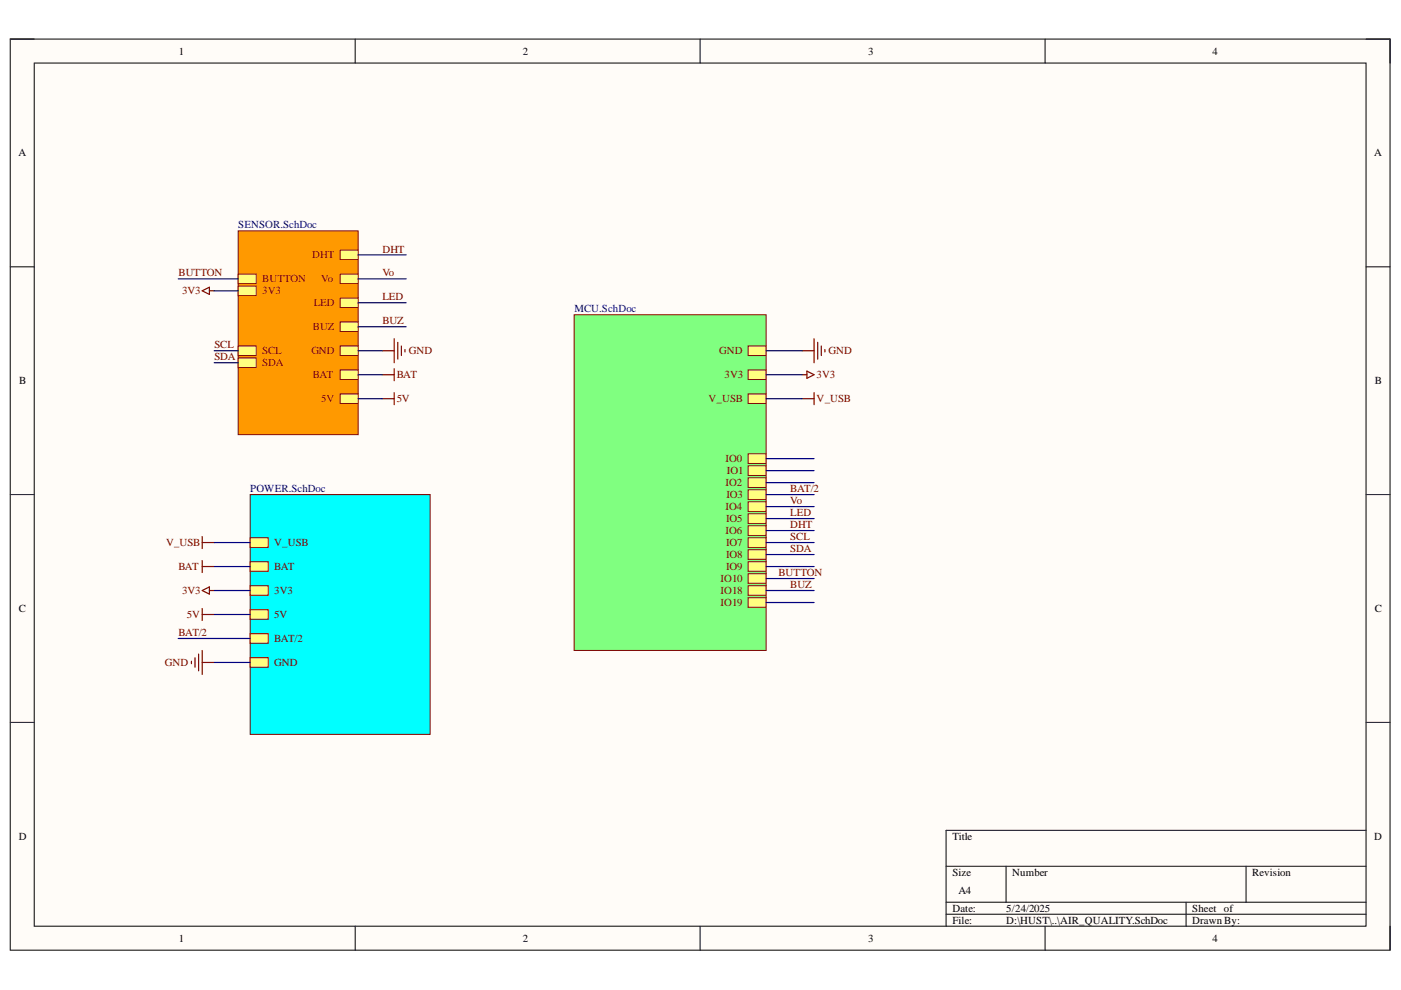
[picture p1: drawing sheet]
<svg xmlns="http://www.w3.org/2000/svg" width="297mm" height="210mm" viewBox="0 0 297 210" stroke-linecap="round" stroke-linejoin="round" font-family="sans-serif">
<defs><g id="words">
<g font-size="2.3">
<text x="37.9" y="11.6">1</text>
<text x="110.9" y="11.6">2</text>
<text x="184.1" y="11.6">3</text>
<text x="257.1" y="11.6">4</text>
<text x="3.9" y="33.2">A</text>
<text x="291.4" y="33.2">A</text>
<text x="4.1" y="81.4">B</text>
<text x="291.5" y="81.4">B</text>
<text x="4" y="129.7">C</text>
<text x="291.5" y="129.7">C</text>
<text x="4" y="178">D</text>
<text x="201.9" y="178">Title</text>
<text x="291.4" y="178">D</text>
<text x="201.9" y="185.7">Size</text>
<text x="214.6" y="185.7">Number</text>
<text x="265.5" y="185.7">Revision</text>
<text x="203.2" y="189.5">A4</text>
<text x="201.9" y="193.3">Date:</text>
<text x="201.9" y="195.9">File:</text>
<text x="213.3" y="193.3">5/24/2025</text>
<text x="213.3" y="195.9">D:\HUST\..\AIR_QUALITY.SchDoc</text>
<text x="252.8" y="193.3">Sheet of</text>
<text x="252.8" y="195.9">Drawn By:</text>
<text x="37.9" y="199.7">1</text>
<text x="110.9" y="199.7">2</text>
<text x="184.1" y="199.7">3</text>
<text x="257.1" y="199.7">4</text>
</g>
<g font-size="2.3" fill="#000080">
<text x="50.5" y="48.4">SENSOR.SchDoc</text>
<text x="121.8" y="66.2">MCU.SchDoc</text>
<text x="53.1" y="104.4">POWER.SchDoc</text>
</g>
<g font-size="2.3" fill="#800000">
<text x="81.1" y="53.5">DHT</text>
<text x="37.8" y="58.6">BUTTON</text>
<text x="55.6" y="59.9">BUTTON</text>
<text x="66.2" y="54.8">DHT</text>
<text x="68.1" y="59.9">Vo</text>
<text x="81.1" y="58.6">Vo</text>
<text x="38.6" y="62.4">3V3</text>
<text x="55.6" y="62.4">3V3</text>
<text x="66.5" y="65">LED</text>
<text x="81.1" y="63.7">LED</text>
<text x="66.3" y="70">BUZ</text>
<text x="81.1" y="68.8">BUZ</text>
<text x="45.4" y="73.8">SCL</text>
<text x="45.4" y="76.4">SDA</text>
<text x="55.6" y="75.1">SCL</text>
<text x="55.6" y="77.6">SDA</text>
<text x="66" y="75.1">GND</text>
<text x="86.7" y="75.1">GND</text>
<text x="152.5" y="75.1">GND</text>
<text x="175.7" y="75.1">GND</text>
<text x="66.3" y="80.2">BAT</text>
<text x="84.1" y="80.2">BAT</text>
<text x="153.6" y="80.2">3V3</text>
<text x="173.1" y="80.2">3V3</text>
<text x="68.1" y="85.2">5V</text>
<text x="84.1" y="85.2">5V</text>
<text x="150.2" y="85.2">V_USB</text>
<text x="173.1" y="85.2">V_USB</text>
<text x="153.9" y="98">IO0</text>
<text x="154.1" y="100.6">IO1</text>
<text x="153.9" y="103.1">IO2</text>
<text x="154" y="105.6">IO3</text>
<text x="167.6" y="106.9">Vo</text>
<text x="167.6" y="104.4">BAT/2</text>
<text x="153.9" y="108.2">IO4</text>
<text x="153.9" y="113.2">IO6</text>
<text x="153.9" y="110.7">IO5</text>
<text x="167.6" y="112">DHT</text>
<text x="167.6" y="109.4">LED</text>
<text x="35.2" y="115.8">V_USB</text>
<text x="58.1" y="115.8">V_USB</text>
<text x="153.9" y="115.8">IO7</text>
<text x="153.9" y="118.3">IO8</text>
<text x="167.6" y="117">SDA</text>
<text x="167.6" y="114.5">SCL</text>
<text x="37.8" y="120.8">BAT</text>
<text x="38.6" y="125.9">3V3</text>
<text x="58.1" y="120.8">BAT</text>
<text x="58.1" y="125.9">3V3</text>
<text x="152.8" y="123.4">IO10</text>
<text x="152.8" y="125.9">IO18</text>
<text x="153.9" y="120.8">IO9</text>
<text x="165" y="122.1">BUTTON</text>
<text x="167.6" y="124.7">BUZ</text>
<text x="39.6" y="131">5V</text>
<text x="58.1" y="131">5V</text>
<text x="152.8" y="128.5">IO19</text>
<text x="37.8" y="134.8">BAT/2</text>
<text x="58.1" y="136.2">BAT/2</text>
<text x="35" y="141.2">GND</text>
<text x="58.1" y="141.2">GND</text>
</g>
</g></defs>
<path d="M2.2 8.3h292.5v193.2h-292.5z" fill-rule="evenodd" fill="#fffcf8"/>
<path d="M2.2 8.3h292.5v193.2h-292.5z" fill="none" stroke="#000" stroke-width=".21"/>
<path d="M7.3 13.4h282.3v183h-282.3z" fill-rule="evenodd" fill="#fffcf8"/>
<g fill="none" stroke="#000" stroke-width=".21">
<path d="M2.2 8.3h5.1M7.3 13.4h282.3v183h-282.3zM75.3 8.3v5.1M148.4 8.3v5.1M221.6 8.3v5.1M289.6 8.3h5.1v5.1M2.2 56.6h5.1M289.6 56.6h5.1M2.2 104.9h5.1M289.6 104.9h5.1M2.2 153.2h5.1M289.6 153.2h5.1"/>
<path d="M289.6 176h-89v20.4M75.3 196.4v5.1M148.4 196.4v5.1M200.6 183.7h89M200.6 191.3h89M200.6 193.8h89M213.3 183.7v7.6M221.6 196.4v5.1M251.5 191.3v5.1M264.2 183.7v7.6M294.7 196.4v5.1"/>
</g>
<path d="M50.5 48.9h25.4v43.3h-25.4z" fill-rule="evenodd" fill="#f90"/>
<path d="M50.5 48.9h25.4v43.3h-25.4z" fill="none" stroke="#800000" stroke-width=".21"/>
<path d="M72.1 53h3.8v2h-3.8z" fill-rule="evenodd" fill="#ffff80"/>
<path d="M72.1 53h3.8v2h-3.8z" fill="none" stroke="#800000" stroke-width=".21"/>
<path d="M72.1 58.1h3.8v2h-3.8z" fill-rule="evenodd" fill="#ffff80"/>
<path d="M72.1 58.1h3.8v2h-3.8z" fill="none" stroke="#800000" stroke-width=".21"/>
<path d="M72.1 63.2h3.8v2h-3.8z" fill-rule="evenodd" fill="#ffff80"/>
<path d="M72.1 63.2h3.8v2h-3.8z" fill="none" stroke="#800000" stroke-width=".21"/>
<path d="M72.1 68.3h3.8v2h-3.8z" fill-rule="evenodd" fill="#ffff80"/>
<path d="M72.1 68.3h3.8v2h-3.8z" fill="none" stroke="#800000" stroke-width=".21"/>
<path d="M72.1 73.4h3.8v2h-3.8z" fill-rule="evenodd" fill="#ffff80"/>
<path d="M72.1 73.4h3.8v2h-3.8z" fill="none" stroke="#800000" stroke-width=".21"/>
<path d="M72.1 78.4h3.8v2.1h-3.8z" fill-rule="evenodd" fill="#ffff80"/>
<path d="M72.1 78.4h3.8v2.1h-3.8z" fill="none" stroke="#800000" stroke-width=".21"/>
<path d="M72.1 83.5h3.8v2h-3.8z" fill-rule="evenodd" fill="#ffff80"/>
<path d="M72.1 83.5h3.8v2h-3.8z" fill="none" stroke="#800000" stroke-width=".21"/>
<path d="M50.5 73.4h3.8v2h-3.8z" fill-rule="evenodd" fill="#ffff80"/>
<path d="M50.5 73.4h3.8v2h-3.8z" fill="none" stroke="#800000" stroke-width=".21"/>
<path d="M50.5 75.9h3.8v2h-3.8z" fill-rule="evenodd" fill="#ffff80"/>
<path d="M50.5 75.9h3.8v2h-3.8z" fill="none" stroke="#800000" stroke-width=".21"/>
<path d="M50.5 58.1h3.8v2h-3.8z" fill-rule="evenodd" fill="#ffff80"/>
<path d="M50.5 58.1h3.8v2h-3.8z" fill="none" stroke="#800000" stroke-width=".21"/>
<path d="M50.5 60.6h3.8v2.1h-3.8z" fill-rule="evenodd" fill="#ffff80"/>
<path d="M50.5 60.6h3.8v2.1h-3.8z" fill="none" stroke="#800000" stroke-width=".21"/>
<path d="M53 104.9h38.2v50.8h-38.2z" fill-rule="evenodd" fill="#0ff"/>
<path d="M53 104.9h38.2v50.8h-38.2z" fill="none" stroke="#800000" stroke-width=".21"/>
<path d="M53 129.3h3.9v2h-3.9z" fill-rule="evenodd" fill="#ffff80"/>
<path d="M53 129.3h3.9v2h-3.9z" fill="none" stroke="#800000" stroke-width=".21"/>
<path d="M53 134.4h3.9v2h-3.9z" fill-rule="evenodd" fill="#ffff80"/>
<path d="M53 134.4h3.9v2h-3.9z" fill="none" stroke="#800000" stroke-width=".21"/>
<path d="M53 119.1h3.9v2h-3.9z" fill-rule="evenodd" fill="#ffff80"/>
<path d="M53 119.1h3.9v2h-3.9z" fill="none" stroke="#800000" stroke-width=".21"/>
<path d="M53 124.2h3.9v2h-3.9z" fill-rule="evenodd" fill="#ffff80"/>
<path d="M53 124.2h3.9v2h-3.9z" fill="none" stroke="#800000" stroke-width=".21"/>
<path d="M53 139.4h3.9v2.1h-3.9z" fill-rule="evenodd" fill="#ffff80"/>
<path d="M53 139.4h3.9v2.1h-3.9z" fill="none" stroke="#800000" stroke-width=".21"/>
<path d="M53 114h3.9v2.1h-3.9z" fill-rule="evenodd" fill="#ffff80"/>
<path d="M53 114h3.9v2.1h-3.9z" fill="none" stroke="#800000" stroke-width=".21"/>
<path d="M121.7 66.7h40.7v71.2h-40.7z" fill-rule="evenodd" fill="#80ff80"/>
<path d="M121.7 66.7h40.7v71.2h-40.7z" fill="none" stroke="#800000" stroke-width=".21"/>
<path d="M158.6 73.4h3.8v2h-3.8z" fill-rule="evenodd" fill="#ffff80"/>
<path d="M158.6 73.4h3.8v2h-3.8z" fill="none" stroke="#800000" stroke-width=".21"/>
<path d="M158.6 78.4h3.8v2.1h-3.8z" fill-rule="evenodd" fill="#ffff80"/>
<path d="M158.6 78.4h3.8v2.1h-3.8z" fill="none" stroke="#800000" stroke-width=".21"/>
<path d="M158.6 83.5h3.8v2h-3.8z" fill-rule="evenodd" fill="#ffff80"/>
<path d="M158.6 83.5h3.8v2h-3.8z" fill="none" stroke="#800000" stroke-width=".21"/>
<path d="M158.6 96.2h3.8v2.1h-3.8z" fill-rule="evenodd" fill="#ffff80"/>
<path d="M158.6 96.2h3.8v2.1h-3.8z" fill="none" stroke="#800000" stroke-width=".21"/>
<path d="M158.6 98.8h3.8v2h-3.8z" fill-rule="evenodd" fill="#ffff80"/>
<path d="M158.6 98.8h3.8v2h-3.8z" fill="none" stroke="#800000" stroke-width=".21"/>
<path d="M158.6 101.3h3.8v2h-3.8z" fill-rule="evenodd" fill="#ffff80"/>
<path d="M158.6 101.3h3.8v2h-3.8z" fill="none" stroke="#800000" stroke-width=".21"/>
<path d="M158.6 103.9h3.8v2h-3.8z" fill-rule="evenodd" fill="#ffff80"/>
<path d="M158.6 103.9h3.8v2h-3.8z" fill="none" stroke="#800000" stroke-width=".21"/>
<path d="M158.6 106.4h3.8v2h-3.8z" fill-rule="evenodd" fill="#ffff80"/>
<path d="M158.6 106.4h3.8v2h-3.8z" fill="none" stroke="#800000" stroke-width=".21"/>
<path d="M158.6 108.9h3.8v2.1h-3.8z" fill-rule="evenodd" fill="#ffff80"/>
<path d="M158.6 108.9h3.8v2.1h-3.8z" fill="none" stroke="#800000" stroke-width=".21"/>
<path d="M158.6 111.5h3.8v2h-3.8z" fill-rule="evenodd" fill="#ffff80"/>
<path d="M158.6 111.5h3.8v2h-3.8z" fill="none" stroke="#800000" stroke-width=".21"/>
<path d="M158.6 114h3.8v2.1h-3.8z" fill-rule="evenodd" fill="#ffff80"/>
<path d="M158.6 114h3.8v2.1h-3.8z" fill="none" stroke="#800000" stroke-width=".21"/>
<path d="M158.6 116.6h3.8v2h-3.8z" fill-rule="evenodd" fill="#ffff80"/>
<path d="M158.6 116.6h3.8v2h-3.8z" fill="none" stroke="#800000" stroke-width=".21"/>
<path d="M158.6 119.1h3.8v2h-3.8z" fill-rule="evenodd" fill="#ffff80"/>
<path d="M158.6 119.1h3.8v2h-3.8z" fill="none" stroke="#800000" stroke-width=".21"/>
<path d="M158.6 121.6h3.8v2.1h-3.8z" fill-rule="evenodd" fill="#ffff80"/>
<path d="M158.6 121.6h3.8v2.1h-3.8z" fill="none" stroke="#800000" stroke-width=".21"/>
<path d="M158.6 124.2h3.8v2h-3.8z" fill-rule="evenodd" fill="#ffff80"/>
<path d="M158.6 124.2h3.8v2h-3.8z" fill="none" stroke="#800000" stroke-width=".21"/>
<path d="M158.6 126.7h3.8v2.1h-3.8z" fill-rule="evenodd" fill="#ffff80"/>
<path d="M158.6 126.7h3.8v2.1h-3.8z" fill="none" stroke="#800000" stroke-width=".21"/>
<g fill="none" stroke="#800000" stroke-width=".25">
<path d="M42.9 61.7l1.5-.8v1.5zM44.4 61.7h1M81 74.4h2.6M81 79.4h2.6M83.6 71.8v5.1M83.6 78.2v2.5M84.3 72.6v3.5M85.1 73.4v2M85.9 74.1v.5M170.1 74.4h2.5M170.1 79.4h1M171.1 78.7l1.5 .7-1.5 .8z"/>
<path d="M172.6 71.8v5.1M173.4 72.6v3.5M174.1 73.4v2M174.9 74.1v.5M81 84.5h2.6M83.6 83.3v2.5M170.1 84.5h2.5M172.6 83.3v2.5M42.9 113.8v2.5M42.9 118.9v2.5M42.9 115h2.5M41.3 139.4v2.1"/>
<path d="M42.1 138.7v3.5M42.9 125.2l1.5-.8v1.6zM42.9 129v2.6M42.9 137.9v5.1M42.9 120.1h2.5M42.9 130.3h2.5M44.4 125.2h1M40.6 140.2v.5M42.9 140.5h2.5"/>
</g>
<g fill="none" stroke="#000080" stroke-width=".25">
<path d="M37.8 59.1h12.7M75.9 54h10.2M75.9 59.1h10.2M45.4 74.4h5.1M45.4 76.9h5.1M45.4 61.7h5.1M75.9 64.2h10.2M75.9 69.3h10.2M75.9 74.4h5.1M75.9 79.4h5.1M162.4 74.4h7.7M162.4 79.4h7.7"/>
<path d="M75.9 84.5h5.1M162.4 84.5h7.7M162.4 97.2h10.2M162.4 99.8h10.2M45.4 115h7.6M162.4 102.3h10.2M162.4 104.9h10.2M162.4 107.4h10.2M162.4 110h10.2M162.4 112.5h10.2M162.4 115h10.2M162.4 117.6h10.2"/>
<path d="M37.8 135.4h15.2M45.4 120.1h7.6M45.4 125.2h7.6M45.4 130.3h7.6M162.4 120.1h10.2M162.4 125.2h10.2M162.4 122.7h10.2M162.4 127.7h10.2M45.4 140.5h7.6"/>
</g>
<use href="#words"/>
</svg>
